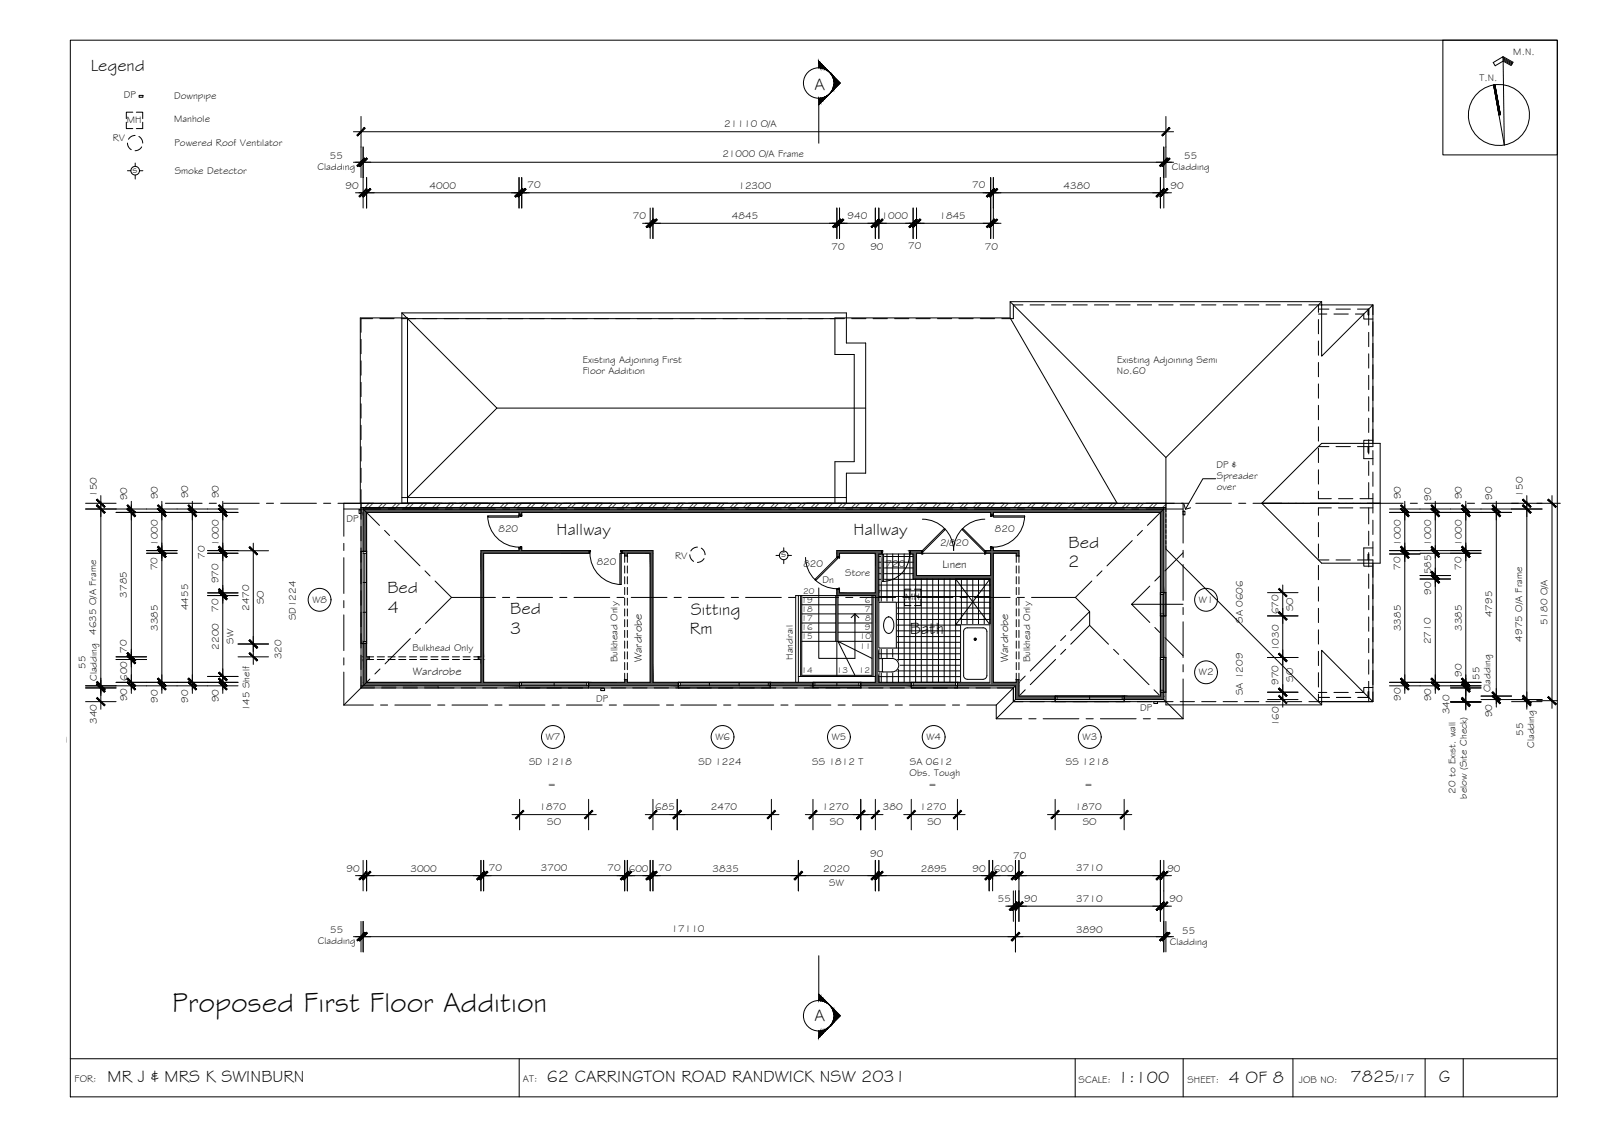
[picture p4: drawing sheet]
<svg xmlns="http://www.w3.org/2000/svg" width="420mm" height="297mm" viewBox="0 0 420 297" stroke-linecap="round" stroke-linejoin="round" font-family="sans-serif">
<defs><g id="words">
<text font-size="7.5" x="45.2" y="265.3">Proposed First Floor Addition</text>
<g font-size="4.5">
<text x="23.8" y="18.5">Legend</text>
<text x="213.6" y="23.5">A</text>
<text x="146" y="140.3">Hallway</text>
<text x="223.9" y="140.3">Hallway</text>
<text x="280.3" y="143.7">Bed</text>
<text x="280.1" y="148.8">2</text>
<text x="101.6" y="155.6">Bed</text>
<text x="101.8" y="160.6">4</text>
<text x="133.8" y="161.1">Bed</text>
<text x="181.2" y="161.1">Sitting</text>
<text x="133.8" y="166.1">3</text>
<text x="180.9" y="166.1">Rm</text>
<text x="238.6" y="166.2">Bath</text>
<text x="213.6" y="267.8">A</text>
<text x="28.2" y="283.6">MR J &amp; MRS K SWINBURN</text>
<text x="143.4" y="283.6">62 CARRINGTON ROAD RANDWICK NSW 2031</text>
<text x="293.2" y="283.9">1:100</text>
<text x="322.3" y="283.9">4 OF 8</text>
<text x="354.2" y="283.8">7825</text>
<text x="377.4" y="283.8">G</text>
</g>
<text font-size="3.2" x="366" y="283.8">/17</text>
<g font-size="3">
<text x="247.1" y="148.9">Linen</text>
<text x="168.4" y="173.6" transform="rotate(-90 168.4 173.6)">Wardrobe</text>
<text x="264.4" y="173.6" transform="rotate(-90 264.4 173.6)">Wardrobe</text>
<text x="108.3" y="177">Wardrobe</text>
</g>
<g font-size="2.6">
<text x="396.9" y="14.5">M.N.</text>
<text x="388" y="21.2">T.N.</text>
<text x="32.5" y="25.7">DP</text>
<text x="45.7" y="26">Downpipe</text>
<text x="33.3" y="32.3">MH</text>
<text x="45.7" y="32">Manhole</text>
<text x="190" y="33.3">21110 O/A</text>
<text x="29.6" y="37.1">RV</text>
<text x="45.7" y="38.4">Powered Roof Ventilator</text>
<text x="86.5" y="41.6">55</text>
<text x="189.4" y="41.3">21000 O/A Frame</text>
<text x="310.6" y="41.7">55</text>
<text x="34.8" y="45.3">s</text>
<text x="45.8" y="45.7">Smoke Detector</text>
<text x="83.3" y="44.5">Cladding</text>
<text x="307.4" y="44.6">Cladding</text>
<text x="90.6" y="49.5">90</text>
<text x="112.7" y="49.5">4000</text>
<text x="138.4" y="49.4">70</text>
<text x="193.7" y="49.5">12300</text>
<text x="255" y="49.4">70</text>
<text x="279" y="49.5">4380</text>
<text x="307" y="49.5">90</text>
<text x="166" y="57.4">70</text>
<text x="192" y="57.5">4845</text>
<text x="222.3" y="57.5">940</text>
<text x="231.2" y="57.5">1000</text>
<text x="246.4" y="57.5">1845</text>
<text x="218.1" y="65.5">70</text>
<text x="228.3" y="65.4">90</text>
<text x="238.2" y="65.4">70</text>
<text x="258.3" y="65.4">70</text>
<text x="152.9" y="95.2">Existing Adjoining First</text>
<text x="293" y="95.2">Existing Adjoining Semi</text>
<text x="152.9" y="98.1">Floor Addition</text>
<text x="293" y="98.1">No.60</text>
<text x="319" y="122.7">DP &amp;</text>
<text x="319.1" y="125.7">Spreader</text>
<text x="25.4" y="130.3" transform="rotate(-90 25.4 130.3)">150</text>
<text x="33.4" y="131.2" transform="rotate(-90 33.4 131.2)">90</text>
<text x="41.4" y="131" transform="rotate(-90 41.4 131)">90</text>
<text x="49.4" y="130.6" transform="rotate(-90 49.4 130.6)">90</text>
<text x="57.4" y="130.6" transform="rotate(-90 57.4 130.6)">90</text>
<text x="319.1" y="128.6">over</text>
<text x="367.4" y="130.9" transform="rotate(-90 367.4 130.9)">90</text>
<text x="375.4" y="131.3" transform="rotate(-90 375.4 131.3)">90</text>
<text x="383.4" y="130.9" transform="rotate(-90 383.4 130.9)">90</text>
<text x="391.4" y="131.1" transform="rotate(-90 391.4 131.1)">90</text>
<text x="399.4" y="130.2" transform="rotate(-90 399.4 130.2)">150</text>
<text x="90.8" y="136.8">DP</text>
<text x="41.4" y="143.1" transform="rotate(-90 41.4 143.1)">1000</text>
<text x="57.4" y="143.1" transform="rotate(-90 57.4 143.1)">1000</text>
<text x="130.7" y="139.4">820</text>
<text x="246.6" y="143.1">2/820</text>
<text x="260.9" y="139.4">820</text>
<text x="367.4" y="143.1" transform="rotate(-90 367.4 143.1)">1000</text>
<text x="375.4" y="143.1" transform="rotate(-90 375.4 143.1)">1000</text>
<text x="383.4" y="143.1" transform="rotate(-90 383.4 143.1)">1000</text>
<text x="41.3" y="149.5" transform="rotate(-90 41.3 149.5)">70</text>
<text x="53.7" y="146.5" transform="rotate(-90 53.7 146.5)">70</text>
<text x="156.5" y="148.1">820</text>
<text x="177.1" y="146.6">RV</text>
<text x="204.9" y="146.1">s</text>
<text x="210.7" y="148.7">820</text>
<text x="232.3" y="148.5">720</text>
<text x="367.3" y="149.3" transform="rotate(-90 367.3 149.3)">70</text>
<text x="383.3" y="149.5" transform="rotate(-90 383.3 149.5)">70</text>
<text x="57.3" y="152.9" transform="rotate(-90 57.3 152.9)">970</text>
<text x="215.7" y="152.9">Dn</text>
<text x="221.7" y="151">Store</text>
<text x="375.4" y="150.6" transform="rotate(-90 375.4 150.6)">585</text>
<text x="375.4" y="156" transform="rotate(-90 375.4 156)">90</text>
<text x="33.3" y="156.7" transform="rotate(-90 33.3 156.7)">3785</text>
<text x="49.4" y="160" transform="rotate(-90 49.4 160)">4455</text>
<text x="57.3" y="160.4" transform="rotate(-90 57.3 160.4)">70</text>
<text x="65.3" y="160.2" transform="rotate(-90 65.3 160.2)">2470</text>
<text x="69.2" y="158.4" transform="rotate(-90 69.2 158.4)">SO</text>
<text x="81.9" y="158.1">W8</text>
<text x="237.4" y="157.4">MH</text>
<text x="314.4" y="158.1">W1</text>
<text x="335.3" y="161.1" transform="rotate(-90 335.3 161.1)">670</text>
<text x="339.2" y="160.2" transform="rotate(-90 339.2 160.2)">SO</text>
<text x="391.3" y="161.8" transform="rotate(-90 391.3 161.8)">4795</text>
<text x="25.2" y="166.4" transform="rotate(-90 25.2 166.4)">4635 O/A Frame</text>
<text x="41.4" y="165.4" transform="rotate(-90 41.4 165.4)">3385</text>
<text x="77.6" y="162.6" transform="rotate(-90 77.6 162.6)">SD1224</text>
<text x="325.9" y="163.3" transform="rotate(-90 325.9 163.3)">SA 0606</text>
<text x="367.4" y="165.5" transform="rotate(-90 367.4 165.5)">3385</text>
<text x="383.4" y="165.4" transform="rotate(-90 383.4 165.4)">3385</text>
<text x="405.9" y="163.9" transform="rotate(-90 405.9 163.9)">5180 O/A</text>
<text x="33.3" y="171.2" transform="rotate(-90 33.3 171.2)">70</text>
<text x="57.4" y="170.3" transform="rotate(-90 57.4 170.3)">2200</text>
<text x="61.2" y="168.7" transform="rotate(-90 61.2 168.7)">SW</text>
<text x="73.8" y="172.8" transform="rotate(-90 73.8 172.8)">320</text>
<text x="108.2" y="170.6">Bulkhead Only</text>
<text x="162" y="173.7" transform="rotate(-90 162 173.7)">Bulkhead Only</text>
<text x="207.9" y="173" transform="rotate(-90 207.9 173)">Handrail</text>
<text x="270.2" y="173.7" transform="rotate(-90 270.2 173.7)">Bulkhead Only</text>
<text x="335.4" y="170.7" transform="rotate(-90 335.4 170.7)">1030</text>
<text x="375.3" y="168.9" transform="rotate(-90 375.3 168.9)">2710</text>
<text x="399.2" y="168.2" transform="rotate(-90 399.2 168.2)">4975 O/A Frame</text>
<text x="22.4" y="175.3" transform="rotate(-90 22.4 175.3)">55</text>
<text x="25.4" y="178.6" transform="rotate(-90 25.4 178.6)">Cladding</text>
<text x="33.4" y="178.5" transform="rotate(-90 33.4 178.5)">600</text>
<text x="314.4" y="177.1">W2</text>
<text x="335.3" y="179.5" transform="rotate(-90 335.3 179.5)">970</text>
<text x="339.2" y="178.7" transform="rotate(-90 339.2 178.7)">SO</text>
<text x="383.4" y="177.5" transform="rotate(-90 383.4 177.5)">90</text>
<text x="388" y="178.3" transform="rotate(-90 388 178.3)">55</text>
<text x="33.4" y="183.9" transform="rotate(-90 33.4 183.9)">90</text>
<text x="41.4" y="184.2" transform="rotate(-90 41.4 184.2)">90</text>
<text x="49.4" y="184.2" transform="rotate(-90 49.4 184.2)">90</text>
<text x="57.4" y="184.1" transform="rotate(-90 57.4 184.1)">90</text>
<text x="156.3" y="184.1">DP</text>
<text x="325.9" y="182.3" transform="rotate(-90 325.9 182.3)">SA 1209</text>
<text x="367.4" y="183.8" transform="rotate(-90 367.4 183.8)">90</text>
<text x="375.4" y="183.9" transform="rotate(-90 375.4 183.9)">90</text>
<text x="391" y="181.5" transform="rotate(-90 391 181.5)">Cladding</text>
<text x="25.4" y="189.8" transform="rotate(-90 25.4 189.8)">340</text>
<text x="65.4" y="186.5" transform="rotate(-90 65.4 186.5)">145 Shelf</text>
<text x="299" y="186.5">DP</text>
<text x="335.4" y="190.4" transform="rotate(-90 335.4 190.4)">160</text>
<text x="380.2" y="187.3" transform="rotate(-90 380.2 187.3)">340</text>
<text x="391.4" y="188.1" transform="rotate(-90 391.4 188.1)">90</text>
<text x="0" y="194.3">ector - Existing</text>
<text x="143.1" y="194">W7</text>
<text x="187.6" y="194">W6</text>
<text x="218.2" y="194">W5</text>
<text x="243" y="194">W4</text>
<text x="283.9" y="194">W3</text>
<text x="399.4" y="192.8" transform="rotate(-90 399.4 192.8)">55</text>
<text x="402.4" y="196.1" transform="rotate(-90 402.4 196.1)">Cladding</text>
<text x="138.8" y="200.5">SD 1218</text>
<text x="183.2" y="200.5">SD 1224</text>
<text x="213" y="200.5">SS 1812 T</text>
<text x="238.6" y="203.4">Obs. Tough</text>
<text x="238.6" y="200.5">SA 0612</text>
<text x="279.6" y="200.5">SS 1218</text>
<text x="143.7" y="206.6">=</text>
<text x="243.5" y="206.6">=</text>
<text x="284.5" y="206.6">=</text>
<text x="381.7" y="208" transform="rotate(-90 381.7 208)">20 to Exist. wall</text>
<text x="384.7" y="209.4" transform="rotate(-90 384.7 209.4)">below (Site Check)</text>
<text x="141.5" y="212.4">1870</text>
<text x="171.9" y="212.5">685</text>
<text x="186.4" y="212.4">2470</text>
<text x="215.7" y="212.4">1270</text>
<text x="231.6" y="212.5">380</text>
<text x="241.3" y="212.4">1270</text>
<text x="282" y="212.4">1870</text>
<text x="143.5" y="216.3">SO</text>
<text x="217.7" y="216.3">SO</text>
<text x="243.2" y="216.3">SO</text>
<text x="284" y="216.3">SO</text>
<text x="228.2" y="224.7">90</text>
<text x="265.7" y="225.2">70</text>
<text x="90.9" y="228.5">90</text>
<text x="107.6" y="228.5">3000</text>
<text x="128.2" y="228.4">70</text>
<text x="141.8" y="228.4">3700</text>
<text x="159.4" y="228.4">70</text>
<text x="164.9" y="228.5">600</text>
<text x="172.7" y="228.4">70</text>
<text x="186.9" y="228.5">3835</text>
<text x="215.9" y="228.5">2020</text>
<text x="217.5" y="232.3">SW</text>
<text x="241.5" y="228.5">2895</text>
<text x="255.1" y="228.5">90</text>
<text x="260.7" y="228.5">600</text>
<text x="282.3" y="228.4">3710</text>
<text x="306.2" y="228.5">90</text>
<text x="261.7" y="236.5">55</text>
<text x="268.6" y="236.5">90</text>
<text x="282.3" y="236.4">3710</text>
<text x="306.8" y="236.5">90</text>
<text x="86.6" y="244.6">55</text>
<text x="176.1" y="244.4">17110</text>
<text x="282.3" y="244.5">3890</text>
<text x="310.1" y="244.8">55</text>
<text x="83.4" y="247.5">Cladding</text>
<text x="306.8" y="247.7">Cladding</text>
<text x="19.6" y="283.8">FOR:</text>
<text x="137.2" y="283.6">AT:</text>
<text x="282.9" y="283.9">SCALE:</text>
<text x="311.5" y="283.9">SHEET:</text>
<text x="340.7" y="283.9">JOB NO:</text>
</g>
<g font-size="2.2">
<text x="210.7" y="155.6">20</text>
<text x="210.2" y="158">19</text>
<text x="210.2" y="160.4">18</text>
<text x="226.8" y="158.1">6</text>
<text x="226.8" y="160.5">7</text>
<text x="210.2" y="162.8">17</text>
<text x="210.2" y="165.2">16</text>
<text x="210.2" y="167.6">15</text>
<text x="225.5" y="167.6">10</text>
<text x="226.8" y="165.3">9</text>
<text x="226.9" y="162.9">8</text>
<text x="225.5" y="170.1">11</text>
<text x="210.2" y="176.5">14</text>
<text x="219.5" y="176.6">13</text>
<text x="225.3" y="176.6">12</text>
</g>
</g></defs>
<!-- layer: BORDER -->
<g fill="none" stroke="#000" stroke-width=".26">
<path d="M18.4 10.5h390v277.1h-390zM378.4 10.5h30v30.1h-30zM394.2 14.9l2.6 1.4-.5 .9-2.1-1.2-2.1 1.2-.5-.8 2.6-1.5 .3 23.1-2.8-15.7M394.2 15.1l2.5 1.4M394.2 15.4l2.4 1.4M394.2 15.7l2.3 1.3M392.1 22.2l1.4 7.9M18.4 277.6h390M136.2 277.6v10M282 277.6v10M310.3 277.6v10M339.1 277.6v10"/>
<path d="M373.8 277.6v10M383.8 277.6v10"/>
<circle cx="393.1" cy="30.2" r="8"/>
</g>
<!-- layer: SECTION POINT -->
<g fill="#000" stroke="#000" stroke-width=".26">
<path d="M217.2 18.6l.4 .4zM217.9 19.3l.3 .6zM217.2 24.9l.4-.3zM217.9 24.2l-.3 .4zM218.7 20.1l1.7 1.7-1.7 1.6zM217.2 263.1l.4 .4zM217.2 269.5l.4-.4zM217.6 263.5l.3 .4zM218.2 268.2l-.3 .6zM218.7 264.6l1.7 1.7-1.7 1.7z"/>
<path d="M214.7 16.1l.6 .6v1.1zM214.7 16.1v1.7h.6z"/>
<path d="M215.3 16.7l.5 .5v.7zM215.3 16.7v1.1l.5 .1z"/>
<path d="M215.8 17.2l.5 .4v.5zM215.8 17.2v.7l.5 .2z"/>
<path d="M216.3 17.6l.4 .7zM216.3 17.6v.5l.4 .2z"/>
<path d="M216.7 18.1l.5 .5zM216.7 18.1v.2l.5 .3z"/>
<path d="M217.9 19.3l.3 .6zM217.6 19l.3 .4z"/>
<path d="M218.2 19.6l.3 .3v.5zM218.2 19.6l.3 .8z"/>
<path d="M214.7 25.8h.6v1.1zM214.7 25.8v1.6l.6-.5z"/>
<path d="M215.3 25.8l.5-.2v.8zM215.3 25.8v1.1l.5-.5z"/>
<path d="M215.8 25.6l.5-.1v.4zM215.8 25.6v.8l.5-.5z"/>
<path d="M216.3 25.5l.4-.3v.2zM216.3 25.5v.4l.4-.5z"/>
<path d="M216.7 25.2l.5-.3zM216.7 25.2v.2l.5-.4z"/>
<path d="M218.2 23.7l-.3 .5zM217.9 24.2l.3-.3z"/>
<path d="M218.5 23.2v.5h-.3zM218.2 23.7v.2l.3-.2z"/>
<path d="M218.5 19.9l.1 1zM218.5 19.9l.1 1z"/>
<path d="M218.6 22.6v.9l-.1-.3zM218.5 23.2v.5l.1-.2z"/>
<path d="M218.6 20l.1 1.5zM218.6 20l.1 1.5z"/>
<path d="M218.7 22.1v1.3zM218.6 22.6v.9z"/>
<path d="M215.3 270.3l-.6 1.7 .6-.5zM214.7 270.3h.6l-.6 1.7z"/>
<path d="M215.3 261.2l-.6 1.1 .6 .1zM214.7 260.7l.6 .5-.6 1.1z"/>
<path d="M215.8 270.2l-.5 1.3 .5-.6zM215.3 270.3l.5-.1-.5 1.3z"/>
<path d="M215.8 261.7l-.5 .7 .5 .1zM215.3 261.2l.5 .5-.5 .7z"/>
<path d="M216.3 270l-.5 .9 .5-.5zM215.8 270.2l.5-.2-.5 .9z"/>
<path d="M215.8 262.5l.5 .1v-.4zM215.8 261.7l.5 .5-.5 .3z"/>
<path d="M216.7 269.8l-.4 .6zM216.3 270l.4-.2-.4 .6z"/>
<path d="M216.3 262.6l.4 .2v-.1zM216.3 262.2l.4 .5-.4-.1z"/>
<path d="M217.2 269.5l-.5 .5zM216.7 269.8l.5-.3-.5 .5z"/>
<path d="M216.7 262.8l.5 .3zM216.7 262.7l.5 .4-.5-.3z"/>
<path d="M218.2 268.2l-.3 .6zM217.9 268.7l-.3 .4z"/>
<path d="M217.9 263.9l.3 .5zM217.9 263.9l.3 .3z"/>
<path d="M218.5 267.7l-.3 .8 .3-.3zM218.5 267.7l-.3 .8z"/>
<path d="M218.2 264.4l.3 .5v-.5zM218.2 264.2l.3 .2h-.3z"/>
<path d="M218.6 267.2l-.1 1zM218.6 267.2l-.1 1z"/>
<path d="M218.6 264.6l-.1 .3 .1 .6zM218.5 264.4l.1 .2-.1 .3z"/>
<path d="M218.7 266.6l-.1 1.5zM218.7 266.6l-.1 1.5z"/>
<path d="M218.7 264.6v1.4zM218.6 264.6v.9z"/>
</g>
<g fill="none" stroke="#000" stroke-width=".26">
<path d="M214.7 17.8v-1.7l5.7 5.7-5.7 5.6M214.7 25.8v11.7M214.7 250.6v11.7M214.7 260.7l5.7 5.6-5.7 5.7v-1.7"/>
<circle cx="214.7" cy="21.8" r="4"/>
<circle cx="214.7" cy="266.3" r="4"/>
</g>
<!-- layer: SERVICES -->
<g fill="none" stroke="#000" stroke-width=".26">
<path d="M33.1 32v1.7h1.7M33.4 37.5l.2 .8 .8 .9M34.8 29.4h-1.7v1.7M35.4 35.5l-1.1 .4-.6 .6M35.8 29.4h1.6v1.7M36.4 35.8l.9 .9 .1 .8M36.5 25h1v.5h-1zM37.2 38.5l-.6 .6-1.2 .4M37.4 32v1.7h-1.6M33.4 44.8h.9M35.5 42.7v.9M35.5 45.9v1"/>
<path d="M36.6 44.8h.9M94.2 133.6h.5v1h-.5zM310.3 134h.5v1h-.5zM180.9 145.4l.4 1.2 .6 .6M182.9 143.4l-1.2 .4-.5 .6M183.9 143.7l.6 .6 .4 1.1M184.7 146.4l-.6 .7-1.2 .3M203.5 145.6h.9M205.6 143.6v.9M205.6 146.7v1.1M206.7 145.6h.9M237.2 157.1v1.7h1.7"/>
<path d="M238.9 154.5h-1.7v1.7M239.8 154.5h1.7v1.7M241.5 157.1v1.7h-1.7M157.6 180.5h1v.6h-1zM302.6 184h1v.4h-1z"/>
<circle cx="35.5" cy="44.7" r="1.13"/>
<circle cx="205.5" cy="145.6" r="1.13"/>
</g>
<!-- layer: BOUNDARY -->
<g fill="none" stroke="#000" stroke-width=".26">
<path d="M43.4 131.9h9.6M54.9 131.9h1.9M58.6 131.9h9.4M69.9 131.9h1.8M73.6 131.9h9.4M84.9 131.9h1.8M88.6 131.9h9.4M99.9 131.9h1.9M103.6 131.9h9.4M114.9 131.9h1.8M118.6 131.9h9.4M129.9 131.9h1.8"/>
<path d="M133.6 131.9h9.4M144.9 131.9h1.9M148.6 131.9h9.4M159.9 131.9h1.8M163.6 131.9h9.4M174.9 131.9h1.8M178.6 131.9h9.4M189.9 131.9h1.9M193.6 131.9h9.4M204.9 131.9h1.8M208.6 131.9h9.4M219.9 131.9h1.8"/>
<path d="M223.6 131.9h9.4M234.9 131.9h1.9M238.6 131.9h9.4M249.9 131.9h1.8M253.6 131.9h9.4M264.9 131.9h1.8M268.6 131.9h9.4M279.9 131.9h1.8M283.6 131.9h9.4M294.9 131.9h1.8M298.6 131.9h9.4M309.9 131.9h1.8"/>
<path d="M313.6 131.9h9.4M324.9 131.9h1.8M328.6 131.9h9.4M339.9 131.9h1.8M343.6 131.9h9.4M354.9 131.9h1.9M358.6 131.9h9.4M369.9 131.9h1.8M373.6 131.9h9.4M384.9 131.9h1.8M388.6 131.9h9.6"/>
</g>
<!-- layer: EXISTING -->
<g fill="none" stroke="#000" stroke-width=".26">
<path d="M268.3 79.9h-2.5v3.6h-3.1M270.2 79.9h3.7M275.8 79.9h3.7M281.4 79.9h3.8M287 79.9h3.8M292.7 79.9h3.7M298.3 79.9h3.7M303.9 79.9h3.8M309.5 79.9h3.8M315.2 79.9h3.7M320.8 79.9h3.7M326.4 79.9h3.8"/>
<path d="M332 79.9h3.8M337.7 79.9h3.7M343.3 79.9h2.5v2M360.1 79.9v2.6M94.7 89v3.7M94.7 94.6v3.8M97.7 83.5h-3v3.6M99.6 83.5h3.8M105.2 83.5h116.3M106.9 83.5v48.4h112.1v-10.9h5v-28.1h-5v-9.4M223.4 83.5h3.7M229 83.5h3.7"/>
<path d="M234.6 83.5h3.8M240.2 83.5h3.8M245.9 83.5h3.7M251.5 83.5h3.7M257.1 83.5h3.8M345.8 83.8v3.7M345.8 89.4v3.7M345.8 95v3.8M345.8 82.3h2.2M345.8 81h2.7M349.8 82.3h3.8M350.4 81h3.8"/>
<path d="M355.5 82.3h2.2v1.3h2.4M356 81h2.8M359 81h-.2v1.5h.2v-1.5v4.3M359 87.1v3.8M359 92.8v3.7M359 98.4v3.7M360.1 84.4v3.7M360.1 90v3.8M360.1 95.6v3.8M94.7 100.2v3.8M94.7 105.9v3.7M94.7 111.5v3.7"/>
<path d="M94.7 117.1v3.8M345.8 100.7v3.7M345.8 106.3v3.7M345.8 111.9v3.7M345.8 117.5v3.8M345.8 117.1h2.7M350.4 117.1h3.8M356 117.1h2.8M358.8 117.1h.2v1.5h-.2zM359 104v3.8M359 109.6v3.8M359 115.3v3.7"/>
<path d="M359 117.1h1.1M360.1 115.4h-2.4v4.8h2.4M360.1 101.3v3.7M360.1 106.9v3.7M360.1 112.5v3.8M360.1 118.1v3.8M94.7 122.7v3.8M94.7 128.4v7.7M94.7 138v3.8M345.8 123.2v3.7M345.8 128.8v1.9h3.4M345.8 137v3.7"/>
<path d="M349.2 133.2h-3.4v1.9M351.1 133.2h3.7M351.1 130.7h3.7M356.7 133.2h3.4M356.7 130.7h3.4M359 120.9v3.7M359 126.5v4.2M359 133.2v4.2M359 139.2v3.8M360.1 123.8v3.7M360.1 129.4v5.1M360.1 136.4v3.7"/>
<path d="M94.7 143.7v3.7M94.7 149.3v3.7M94.7 154.9v3.7M345.8 142.6v3.8M345.8 148.2v3.8M345.8 153.9v3.7M345.8 159.5v3.7M345.8 146.8h2.7M350.4 146.8h3.8M356 146.8h2.8M358.8 145.3h.2v1.5h-.2zM359 144.9v3.7"/>
<path d="M359 150.5v3.8M359 156.1v3.8M359 146.8h1.1M360.1 143.7h-2.4v4.7h2.4M360.1 142v3.7M360.1 147.6v3.8M360.1 153.3v3.7M360.1 158.9v3.7M94.7 177.4v3h3.5M94.7 160.5v3.8M94.7 166.2v3.7M94.7 171.8v3.7"/>
<path d="M94.7 179.8h3.5M100.1 179.8h3.8M105.7 179.8h3.8M111.3 179.8h3.6v.6h4.2M345.8 165.1v3.8M345.8 170.7v3.8M345.8 176.4v3.7M359 178.6v4.3v-1.6h-.2v1.6h.2h-2.9h2.9v1.1M359 161.7v3.8M359 167.4v3.7M359 173v3.8M360.1 164.5v3.8"/>
<path d="M360.1 170.1v3.8M360.1 175.8v3.7M100.1 180.4h3.8M105.7 180.4h3.8M111.3 180.4h3.6M121 180.4h3.7M126.6 180.4h3.7M132.2 180.4h3.8M137.8 180.4h3.8M143.5 180.4h3.7M149.1 180.4h3.7M154.7 180.4h3.8"/>
<path d="M160.3 180.4h3.8M166 180.4h3.7M171.6 180.4h3.7M177.2 180.4h3.8M182.8 180.4h3.8M188.5 180.4h3.7M194.1 180.4h3.7M199.7 180.4h3.8M205.3 180.4h3.8M211 180.4h3.7M216.6 180.4h3.7M222.2 180.4h3.8"/>
<path d="M227.8 180.4h3.8M233.5 180.4h3.7M239.1 180.4h3.7M244.7 180.4h3.8M250.3 180.4h3.8M256 180.4h3.7M261.6 180.4h4.2v3.6h2.5M270.2 184h3.7M275.8 184h3.7M281.4 184h3.8M287 184h3.8M292.7 184h3.7"/>
<path d="M298.3 184h3.7M303.9 184h3.8M309.5 184h3.8M315.2 184h3.7M320.8 184h3.7M326.4 184h3.8M332 184h3.8M337.7 184h3.7M345.8 182v2h-2.5M345.8 181.5h2.2M345.8 182.9h2.8M349.8 181.5h3.8"/>
<path d="M350.5 182.9h3.8M360.1 180.2h-2.4v1.3h-2.2M360.1 181.4v2.6h-14.3"/>
</g>
<!-- layer: ROOFPLAN EXIST. -->
<g fill="none" stroke="#000" stroke-width=".26">
<path d="M264.9 79.1h81.7M346.6 79.1v14.3l13.5-13.5h-14.3M346.6 79.1l-40.8 40.8-40.9-40.8v4.2l28.1 48.6h-11.7M360.1 79.9v37.2M105.4 82h116.6v7.9h5v34.2h-5v7.8h-10.5M105.4 82l24.9 25-23.4 23.4M105.4 82v49.9h10.5M106.9 83.5v-.2h-12.4v48.6M264.9 83.3h-45.9v.2M130.3 107h96.7M305.8 119.9v12.9M105.4 130.4h116.6"/>
<path d="M117.8 131.9h1.8M121.5 131.9h9.4M132.7 131.9h1.9M136.5 131.9h9.4M147.8 131.9h1.8M151.5 131.9h9.4M162.8 131.9h1.8M166.5 131.9h9.4M177.7 131.9h1.9M181.5 131.9h9.4M192.8 131.9h1.8M196.5 131.9h9.4"/>
<path d="M207.8 131.9h1.8M219 131.9h11.7M232.5 131.9h1.9M236.3 131.9h9.4M247.6 131.9h1.8M251.3 131.9h9.4M262.6 131.9h1.8M266.3 131.9h9.4M277.5 131.9h1.9M305.8 133.3v.9M305.8 134.7v.9M305.8 136.1v.9"/>
<path d="M305.8 137.5v.9M305.8 138.9v.9M336.2 131.9h-5.3l15.7 15.8h15.4v-31.5h-15.4l-15.7 15.7h31.1h-5.2M338 131.9h1.9M341.8 131.9h9.3M353 131.9h1.9M305.8 143.1v.8l40.8 40.9M305.8 140.3v.9M305.8 141.7v.9M360.1 146.8v37.2M305.8 184v.8h40.8v-14.3l13.5 13.5h-14.3"/>
</g>
<!-- layer: INSULCLAD -->
<path d="M94.7 133v47.4M305.8 133v51h-40v-3.6" fill="none" stroke="#000" stroke-width=".26"/>
<!-- layer: ROOFPLAN NEW -->
<g fill="none" stroke="#000" stroke-width=".26">
<path d="M90.2 133.4h9.7M95.2 133.4l4.3 4.3M99.9 131.9h-9.7v8.7M100.9 139.1l1.3 1.3M101.8 133.4h1.9M101.8 131.9h1.9M105.5 133.4h9.4M105.5 131.9h9.4M116.8 133.4h1.9M116.8 131.9h1.9M120.6 133.4h9.3M120.6 131.9h9.3"/>
<path d="M131.8 133.4h1.9M131.8 131.9h1.9M135.6 133.4h9.3M135.6 131.9h9.3M146.8 133.4h1.9M146.8 131.9h1.9M150.5 133.4h9.4M150.5 131.9h9.4M161.8 133.4h1.9M161.8 131.9h1.9M165.6 133.4h9.3M165.6 131.9h9.3"/>
<path d="M176.8 133.4h1.9M176.8 131.9h1.9M180.5 133.4h9.4M180.5 131.9h9.4M191.8 133.4h1.9M191.8 131.9h1.9M195.5 133.4h9.4M195.5 131.9h9.4M206.8 133.4h1.9M206.8 131.9h1.9M210.6 133.4h9.3M210.6 131.9h9.3"/>
<path d="M221.8 133.4h1.9M221.8 131.9h1.9M225.5 133.4h9.4M225.5 131.9h9.4M236.8 133.4h1.9M236.8 131.9h1.9M240.5 133.4h9.4M240.5 131.9h9.4M251.8 133.4h1.9M251.8 131.9h1.9M255.6 133.4h9.3M255.6 131.9h9.3"/>
<path d="M266.8 133.4h1.9M266.8 131.9h1.9M270.5 133.4h9.4M270.5 131.9h9.4M281.8 133.4h1.9M281.8 131.9h1.9M285.5 133.4h9.4M285.5 131.9h9.4M296.8 133.4h1.9M296.8 131.9h1.9M299.6 139.1l-1.3 1.3M300.6 131.9h9.7v10.5"/>
<path d="M300.6 133.4h9.7M305.2 133.4l-4.3 4.3M90.2 142.5v1.8M90.2 146.2v9.4M90.2 157.5v1.8M103.5 141.7l6.6 6.7M111.5 149.7l1.3 1.3M114.1 152.3l4.3 4.3M118.4 156.6h11.5M118.4 156.6l-6.8 6.8M131.8 156.6h1.9M135.6 156.6h9.3"/>
<path d="M146.8 156.6h1.9M150.5 156.6h9.4M161.8 156.6h1.9M165.6 156.6h9.3M176.8 156.6h1.9M180.5 156.6h9.4M191.8 156.6h1.9M195.5 156.6h9.4M206.8 156.6h1.9M210.6 156.6h9.3M221.8 156.6h1.9M225.5 156.6h9.4"/>
<path d="M236.8 156.6h1.9M240.5 156.6h9.4M251.8 156.6h1.9M255.6 156.6h9.3M266.8 156.6h1.9M270.5 156.6h11.6M282.1 156.6l3.7 3.8M286.3 152.3l-4.2 4.3M289 149.7l-1.3 1.3M297 141.7l-6.7 6.7M301.5 153.7l-4.7 4.7M304.2 151l-1.3 1.3"/>
<path d="M310.3 158.4h-13.5l4.7 4.8M310.3 144.3v1.8M310.3 148v9.4M310.3 159.3v1.8M310.3 144.9l-4.8 4.8M90.2 161.2v9.4M90.2 172.5v1.8M90.2 176.2v8.6M97 178l-6.8 6.8M99.7 175.4l-1.4 1.3M107.6 167.4l-6.6 6.6M110.3 164.8l-1.4 1.3"/>
<path d="M266.2 179.9l-4.9 4.9M268.9 177.2l-1.3 1.4M276.8 172.9l-6.6 6.6M276.8 169.3l-6.6 6.6M279.5 170.2l-1.3 1.3M279.5 166.6l-1.3 1.4M285.8 163.9v-3.5l-5 4.9M285.8 163.9l-5 5M285.8 163.9l4.9 5M292.1 170.2l1.3 1.3M294.7 172.9l6.7 6.6M302.9 164.5l1.3 1.3"/>
<path d="M305.5 167.2l4.8 4.7M310.3 163v9.4M310.3 174.3v1.8M310.3 178v10.4M90.2 184.8h7.7M99.8 184.8h1.9M103.6 184.8h9.3M114.8 184.8h1.9M118.5 184.8h9.4M129.8 184.8h1.9M133.5 184.8h9.4M144.8 184.8h1.9"/>
<path d="M148.6 184.8h9.3M159.8 184.8h1.9M163.5 184.8h9.4M174.8 184.8h1.9M178.5 184.8h9.4M189.8 184.8h1.9M193.6 184.8h9.3M204.8 184.8h1.9M208.5 184.8h9.4M219.8 184.8h1.9M223.5 184.8h9.4M234.8 184.8h1.9"/>
<path d="M238.6 184.8h9.3M249.8 184.8h1.9M253.5 184.8h7.8M261.3 188.4h6.7M261.3 184.8v3.6M266.2 183.5l-4.9 4.9M268.9 180.8l-1.3 1.4M269.8 188.4h1.9M273.6 188.4h9.4M284.8 188.4h1.9M288.6 188.4h9.4M299.9 188.4h1.8"/>
<path d="M302.7 180.8l1.3 1.4M303.6 188.4h6.7M305.3 183.5l5 4.9"/>
</g>
<!-- layer: HATCH -->
<g fill="#545454" stroke="#545454" stroke-width=".26">
<path d="M95.2 133.4l210 .9v-.9zM95.2 133.4l210 .9h-210z"/>
<path d="M259.8 134.3l.7 .7v-.7zM259.8 134.3l.7 .7h-.7z"/>
<path d="M136.1 134.3l.7 .7v-.7zM136.1 134.3l.7 .7h-.7z"/>
<path d="M259.8 143.7l.7 .6v-.6zM259.8 143.7l.7 .6h-.7z"/>
<path d="M136.1 143.7l.7 .6v-.6zM136.1 143.7l.7 .6h-.7z"/>
<path d="M95.2 134.3l.9 10.3v-10.3zM95.2 134.3l.9 10.3h-.9z"/>
<path d="M258.5 144.3l8.7 .7v-.7zM258.5 144.3l8.7 .7h-8.7z"/>
<path d="M238.8 144.3l2.9 .7v-.7zM238.8 144.3l2.9 .7h-2.9z"/>
<path d="M219.5 144.3l11.7 .7v-.7zM219.5 144.3l11.7 .7h-11.7z"/>
<path d="M163.1 144.3l8.1 .7v-.7zM163.1 144.3l8.1 .7h-8.1z"/>
<path d="M126.1 144.3l28.4 .7v-.7zM126.1 144.3l28.4 .7h-28.4z"/>
<path d="M238.8 145l1.6 .2v-.2zM238.8 145l1.6 .2h-1.6z"/>
<path d="M229.6 145l1.6 .2v-.2zM229.6 145l1.6 .2h-1.6z"/>
<path d="M266.5 145l.7 .7v-.7zM266.5 145l.7 .7h-.7z"/>
<path d="M163.8 145l.7 .7v-.7zM163.8 145l.7 .7h-.7z"/>
<path d="M219.5 145l.7 .9v-.9zM219.5 145l.7 .9h-.7z"/>
<path d="M259.8 145l.7 5.9v-5.9zM259.8 145l.7 5.9h-.7z"/>
<path d="M239.5 145.2l.9 5.7v-5.7zM239.5 145.2l.9 5.7h-.9z"/>
<path d="M239.5 150.9l21 .9v-.9zM239.5 150.9l21 .9h-21z"/>
<path d="M259.6 151.8h.9zM259.6 151.8h.9z"/>
<path d="M304.3 134.3l.9 21.1v-21.1zM304.3 134.3l.9 21.1h-.9z"/>
<path d="M229.6 145.2l.9 10.2v-10.2zM229.6 145.2l.9 10.2h-.9z"/>
<path d="M219.5 154.6l.7 .8v-.8zM219.5 154.6l.7 .8h-.7z"/>
<path d="M219.5 155.4l11 .7v-.7zM219.5 155.4l11 .7h-11z"/>
<path d="M259.6 151.8l.9 12v-12zM259.6 151.8l.9 12h-.9z"/>
<path d="M126.1 145l.7 27.2v-27.2zM126.1 145l.7 27.2h-.7z"/>
<path d="M95.2 168.7l.9 3.5v-3.5zM95.2 168.7l.9 3.5h-.9z"/>
<path d="M304.3 161.5l.9 10.9v-10.9zM304.3 161.5l.9 10.9h-.9z"/>
<path d="M125.4 172.2l1.4 .7v-.7zM125.4 172.2l1.4 .7h-1.4z"/>
<path d="M95.2 172.2l1.6 .7v-.7zM95.2 172.2l1.6 .7h-1.6z"/>
<path d="M266.5 178.2l.7 .7v-.7zM266.5 178.2l.7 .7h-.7z"/>
<path d="M259.6 163.8l.9 15.1v-15.1zM259.6 163.8l.9 15.1h-.9z"/>
<path d="M229.6 156.1l.9 22.8v-22.8zM229.6 156.1l.9 22.8h-.9z"/>
<path d="M170.5 145l.7 33.9v-33.9zM170.5 145l.7 33.9h-.7z"/>
<path d="M163.8 178.2l.7 .7v-.7zM163.8 178.2l.7 .7h-.7z"/>
<path d="M126.1 172.9l.7 6v-6zM126.1 172.9l.7 6h-.7z"/>
<path d="M95.2 172.9l.9 6v-6zM95.2 172.9l.9 6h-.9z"/>
<path d="M251.1 178.9l16.1 .9v-.9zM251.1 178.9l16.1 .9h-16.1z"/>
<path d="M225.7 178.9l13.3 .9v-.9zM225.7 178.9l13.3 .9h-13.3z"/>
<path d="M202 178.9l11.2 .9v-.9zM202 178.9l11.2 .9h-11.2z"/>
<path d="M154.4 178.9l23.5 .9v-.9zM154.4 178.9l23.5 .9h-23.5z"/>
<path d="M95.2 178.9l41.1 .9v-.9zM95.2 178.9l41.1 .9h-41.1z"/>
<path d="M304.3 181.5l.9 1v-1zM304.3 181.5l.9 1h-.9z"/>
<path d="M266.3 179.8l.9 2.7v-2.7zM266.3 179.8l.9 2.7h-.9z"/>
<path d="M294.8 182.5l10.4 .9v-.9zM294.8 182.5l10.4 .9h-10.4z"/>
<path d="M266.3 182.5l10.4 .9v-.9zM266.3 182.5l10.4 .9h-10.4z"/>
</g>
<!-- layer: NEWWORK -->
<g fill="none" stroke="#000" stroke-width=".26">
<path d="M94.7 131.9h211.1v1.1h-211.1zM95.2 133v11.6M95.2 133.4h210M305.2 133v50.4h-38.9v-3.6h-171.1v-11.1M94.7 144.6h1.4M163.8 148.4v1.9M163.8 151.2v1.9M163.8 154v1.9M163.8 156.8v1.9M163.8 159.6v1.9M163.8 145.7h.7M164.5 147.4v-2.4h6v33.9h-6v-2.4"/>
<path d="M164.5 148.4v1.9M164.5 151.2v1.9M164.5 154v1.9M164.5 156.8v1.9M164.5 159.6v1.9M230.5 145.2h9v6.6h20.1v27.1h-29.1zM231.2 145.2v-.9h-11.7v1.6h.7v-.9h9.4v10.4h-9.4v-.8h-.7v1.5h10.1v22.8h-58.4v-34.6h-8.1v.7h.7v2.4M238.8 145.2v-.9h2.9v.9M240.4 145h19.4v5.9h-19.4zM258.5 145.2v-.9h1.3v-.6h.7v.6h6.7v3.1M266.5 147.4v-2.4h-6v33.9h6v-2.4M266.5 148.4v1.9"/>
<path d="M266.5 151.2v1.9M266.5 154v1.9M266.5 156.8v1.9M266.5 159.6v1.9M266.5 145.7h.7M267.2 148.4v1.9M267.2 151.2v1.9M267.2 154v1.9M267.2 156.8v1.9M267.2 159.6v1.9M304.3 155.4h1.5M94.7 168.7h1.4"/>
<path d="M96.8 172.2v.7M98 172.2h-1.9v-37.9h40v.7h.7v-.7h123v.7h.7v-.7h43.8v48.2h-37.1v-6M98 172.9h-1.9v6h30v-6h-1.8M98.9 172.2h1.9M98.9 172.9h1.9M101.8 172.2h1.8M101.8 172.9h1.8M104.6 172.2h1.9M104.6 172.9h1.9M107.4 172.2h1.9M107.4 172.9h1.9M110.2 172.2h1.9"/>
<path d="M110.2 172.9h1.9M113 172.2h1.9M113 172.9h1.9M115.8 172.2h1.9M115.8 172.9h1.9M118.6 172.2h1.9M118.6 172.9h1.9M121.4 172.2h1.9M121.4 172.9h1.9M124.3 172.2h1.8v-27.9h10v-.6h.7v.6h17.7v.7h-27.7v33.9h37v-2.4M125.4 172.2v.7M136.3 178.9v1.5"/>
<path d="M154.4 178.9v1.5M163.8 162.4v1.9M163.8 165.3v1.8M163.8 168.1v1.8M163.8 170.9v1.9M163.8 173.7v1.9M163.8 178.2h.7M164.5 162.4v1.9M164.5 165.3v1.8M164.5 168.1v1.8M164.5 170.9v1.9M164.5 173.7v1.9"/>
<path d="M177.9 178.9v1.5M202 178.9v1.5M209.4 177.3h20.2M213.2 178.9v1.5M225.7 178.9v1.5M239 178.9v1.5M251.1 178.9v1.5M266.5 162.4v1.9M266.5 165.3v1.8M266.5 168.1v1.8M266.5 170.9v1.9M266.5 173.7v1.9"/>
<path d="M266.5 178.2h.7M267.2 162.4v1.9M267.2 165.3v1.8M267.2 168.1v1.8M267.2 170.9v1.9M267.2 173.7v1.9M304.3 161.5h1.5M304.3 172.4h1.5M94.7 180.4h171.1M276.7 182.5v1.5M294.8 182.5v1.5M304.3 181.5h1.5"/>
</g>
<!-- layer: TILES -->
<g fill="none" stroke="#000" stroke-width=".26">
<path d="M230.5 145.9h9M230.5 147.4h9M230.5 148.9h9M230.5 150.4h9M230.5 151.9h29.1M230.5 153.4h29.1M230.5 154.9h29.1M230.5 156.4h29.1M230.5 157.9h29.1M230.5 159.4h29.1M231.1 145.2v33.7M232.6 145.2v33.7"/>
<path d="M234.1 145.2v33.7M235.6 145.2v33.7M237.1 145.2v33.7M238.6 145.2v33.7M240.1 151.8v27.1M241.6 151.8v27.1M243.1 151.8v27.1M244.6 151.8v27.1M246.1 151.8v27.1M247.6 151.8v27.1M249.1 151.8v27.1M250.6 151.8v27.1"/>
<path d="M252.1 151.8v27.1M253.6 151.8v27.1M255.1 151.8v27.1M256.6 151.8v27.1M258.1 151.8v27.1M230.5 160.9h29.1M230.5 162.4h29.1M230.5 163.9h29.1M230.5 165.4h29.1M230.5 166.9h29.1M230.5 168.4h29.1M230.5 169.9h29.1"/>
<path d="M230.5 171.4h29.1M230.5 172.9h29.1M230.5 174.4h29.1M230.5 175.9h29.1M230.5 177.4h29.1"/>
</g>
<!-- layer: HATCH -->
<g fill="none" stroke="#545454" stroke-width=".26">
<path d="M96.8 131.9l-1.1 1.1M97.8 131.9l-1.1 1.1M100.4 131.9l-1.1 1.1M101.4 131.9l-1.1 1.1M103.9 131.9l-1.1 1.1M104.9 131.9l-1.1 1.1M107.5 131.9l-1.1 1.1M108.5 131.9l-1.1 1.1M111 131.9l-1.1 1.1M112 131.9l-1.1 1.1M114.6 131.9l-1.1 1.1M115.6 131.9l-1.1 1.1"/>
<path d="M118.1 131.9l-1.1 1.1M119.1 131.9l-1.1 1.1M121.7 131.9l-1.1 1.1M122.6 131.9l-1.1 1.1M125.2 131.9l-1.1 1.1M126.2 131.9l-1.1 1.1M128.7 131.9l-1.1 1.1M129.7 131.9l-1.1 1.1M132.3 131.9l-1.1 1.1M133.3 131.9l-1.1 1.1M135.8 131.9l-1.1 1.1M136.8 131.9l-1.1 1.1"/>
<path d="M139.4 131.9l-1.1 1.1M140.4 131.9l-1.1 1.1M142.9 131.9l-1.1 1.1M143.9 131.9l-1.1 1.1M146.5 131.9l-1.1 1.1M147.5 131.9l-1.1 1.1M150 131.9l-1.1 1.1M151 131.9l-1.1 1.1M153.6 131.9l-1.2 1.1M154.6 131.9l-1.1 1.1M157.1 131.9l-1.1 1.1M158.1 131.9l-1.1 1.1"/>
<path d="M160.6 131.9l-1 1.1M161.7 131.9l-1.1 1.1M164.2 131.9l-1.1 1.1M165.2 131.9l-1.1 1.1M167.8 131.9l-1.1 1.1M168.7 131.9l-1.1 1.1M171.3 131.9l-1.1 1.1M172.3 131.9l-1.1 1.1M174.8 131.9l-1.1 1.1M175.8 131.9l-1.1 1.1M178.4 131.9l-1.1 1.1M179.4 131.9l-1.1 1.1"/>
<path d="M181.9 131.9l-1.1 1.1M182.9 131.9l-1.1 1.1M185.5 131.9l-1.1 1.1M186.5 131.9l-1.1 1.1M189 131.9l-1.1 1.1M190 131.9l-1.1 1.1M192.6 131.9l-1.1 1.1M193.6 131.9l-1.1 1.1M196.1 131.9l-1.1 1.1M197.1 131.9l-1.1 1.1M199.7 131.9l-1.1 1.1M200.7 131.9l-1.1 1.1"/>
<path d="M203.2 131.9l-1.1 1.1M204.2 131.9l-1.1 1.1M206.7 131.9l-1.1 1.1M207.8 131.9l-1.1 1.1M210.3 131.9l-1.1 1.1M211.3 131.9l-1.1 1.1M213.8 131.9l-1.1 1.1M214.8 131.9l-1.1 1.1M217.4 131.9l-1.1 1.1M218.4 131.9l-1.1 1.1M220.9 131.9l-1.1 1.1M221.9 131.9l-1.1 1.1"/>
<path d="M224.5 131.9l-1.1 1.1M225.5 131.9l-1.1 1.1M228 131.9l-1.1 1.1M229 131.9l-1.1 1.1M231.6 131.9l-1.1 1.1M232.6 131.9l-1.1 1.1M235.1 131.9l-1.1 1.1M236.1 131.9l-1.1 1.1M238.7 131.9l-1.1 1.1M239.7 131.9l-1.1 1.1M242.2 131.9l-1.1 1.1M243.2 131.9l-1.1 1.1"/>
<path d="M245.8 131.9l-1.1 1.1M246.7 131.9l-1 1.1M249.3 131.9l-1.1 1.1M250.3 131.9l-1.1 1.1M252.8 131.9l-1.1 1.1M253.9 131.9l-1.1 1.1M256.4 131.9l-1.1 1.1M257.4 131.9l-1.1 1.1M259.9 131.9l-1.1 1.1M260.9 131.9l-1.1 1.1M263.5 131.9l-1.1 1.1M264.5 131.9l-1.1 1.1"/>
<path d="M267 131.9l-1.1 1.1M268 131.9l-1.1 1.1M270.6 131.9l-1.1 1.1M271.6 131.9l-1.1 1.1M274.1 131.9l-1.1 1.1M275.1 131.9l-1.1 1.1M277.7 131.9l-1.1 1.1M278.7 131.9l-1.1 1.1M281.2 131.9l-1.1 1.1M282.2 131.9l-1.1 1.1M284.8 131.9l-1.1 1.1M285.8 131.9l-1.1 1.1"/>
<path d="M288.3 131.9l-1.1 1.1M289.3 131.9l-1.1 1.1M291.9 131.9l-1.1 1.1M292.8 131.9l-1.1 1.1M295.4 131.9l-1.1 1.1M296.4 131.9l-1.1 1.1M298.9 131.9l-1.1 1.1M299.9 131.9l-1.1 1.1M302.5 131.9l-1.1 1.1M303.5 131.9l-1.1 1.1M305.8 132.2l-.9 .8"/>
</g>
<!-- layer: STAIRS -->
<g fill="none" stroke="#000" stroke-width=".26">
<path d="M209.4 156.1v22.8M210 156.1v21.2h19v-21.2h-20.3v22.8M210.3 156.1v21h18.4v-21M210.3 158.6h8.9M214.7 154.1v18.5h9.5v-11.7M219.2 156.1v12M219.5 156.1v21M219.8 156.1v12M219.8 158.6h8.9M210.3 168.1h18.4M210.3 165.7h8.9M210.3 163.3h8.9"/>
<path d="M210.3 160.9h8.9M219.8 165.7h8.9M219.8 163.3h8.9M219.8 160.9h8.9M223.2 161.9l1-1 1 1M228.7 172.6l-8.9-4.5 4.4 9"/>
</g>
<!-- layer: MASK -->
<g fill="#fff" stroke="#fff" stroke-width=".26">
<path d="M219.5 146.1l.2 .3-.2 .2z"/>
<path d="M219.5 146.1v.5l-5.6 5.6z"/>
<path d="M257.8 144.3h.5l-.2 .3z"/>
<path d="M252.3 138.8l6 5.5h-.5z"/>
<path d="M241.9 144.3h.5l-.2 .3z"/>
<path d="M241.9 144.3l5.6-5.5-5.1 5.5z"/>
<path d="M235.7 174.1v.6z"/>
<path d="M251.9 163.8v15.1z"/>
<path d="M251.9 163.8l7.7 15.1h-7.7z"/>
<path d="M127.9 135.6h8.2v-.4zM127.9 135.2h8.2l-8.2 .4z"/>
<path d="M219.5 146.1l-5.6 5.6v.5zM213.9 151.7v.5l-.2-.3z"/>
<path d="M162.6 145h.3l-.3 8.2zM162.9 145l-.3 8.2h.3z"/>
<path d="M260.5 135.2l8.2 .4h-8.2zM260.5 135.2l8.2 .4v-.4z"/>
<path d="M231.4 145.2l.3 7.3v-7.3zM231.4 145.2l.3 7.3h-.3z"/>
<path d="M252.3 138.8l6 5.5-5.5-5.5zM252.3 138.8l.2-.3 .3 .3z"/>
<path d="M247.5 138.8l-5.1 5.5 5.6-5.5zM247.5 138.8l.2-.3 .3 .3z"/>
<path d="M235.7 174.1v.6zM235.7 174v.7z"/>
<path d="M235.7 174l-.1 1.1zM235.6 173.7v1.4z"/>
<path d="M235.6 173.7v1.4zM235.6 173.7v1.4z"/>
<path d="M235.6 173.7l-.2 1.7zM235.4 173.4l.2 .3-.2 1.7z"/>
<path d="M235.4 173.4v2zM235.4 173.4v2z"/>
<path d="M235.4 173.4l-.2 2.2 .2-.2zM235.2 173.2l.2 .2-.2 2.2z"/>
<path d="M235.2 173.2v2.5zM235.2 173.1v2.6z"/>
<path d="M235.2 173.1l-.2 2.8 .2-.2zM235 172.9l.2 .2-.2 2.8z"/>
<path d="M235 172.9l-.1 3zM234.9 172.9v3z"/>
<path d="M234.9 172.9l-.2 3.1 .2-.1zM234.7 172.8l.2 .1-.2 3.1z"/>
<path d="M234.7 172.8l-.1 3.2zM234.6 172.8v3.2z"/>
<path d="M234.6 172.8l-.3 3.3 .3-.1zM234.3 172.6l.3 .2-.3 3.3z"/>
<path d="M234.3 172.6v3.5zM234.3 172.6v3.5z"/>
<path d="M234.3 172.6l-.3 3.6 .3-.1zM234 172.6h.3l-.3 3.6z"/>
<path d="M234 172.6v3.6zM234 172.6v3.6z"/>
<path d="M234 172.6l-2.4 3.6h2.4zM231.6 172.6h2.4l-2.4 3.6z"/>
<path d="M231.6 172.6l-.1 3.6zM231.5 172.6v3.6z"/>
<path d="M231.5 172.6v3.6zM231.5 172.6v3.6z"/>
<path d="M231.5 172.6v3.6zM231.5 172.6v3.6zM231.5 172.6v3.6zM231.5 172.6v3.6z"/>
<path d="M231.5 172.6v3.6zM231.5 172.6v3.5zM231.5 172.6v3.5zM231.5 172.6v3.5z"/>
<path d="M231.5 172.6v3.5zM231.5 172.6v3.5z"/>
<path d="M231.5 172.6v3.5zM231.5 172.6v3.5z"/>
<path d="M231.5 172.7l-.1 3.4zM231.4 172.7v3.4z"/>
<path d="M231.4 172.7v3.4zM231.4 172.7v3.4z"/>
<path d="M231.4 172.7v3.4zM231.4 172.7v3.4zM231.4 172.7v3.4zM231.4 172.7v3.4z"/>
<path d="M231.4 172.7v3.4zM231.4 172.7v3.4z"/>
<path d="M231.4 172.7v3.4zM231.4 172.7v3.4zM231.4 172.7v3.4zM231.4 172.7v3.4z"/>
<path d="M231.4 172.7v3.4zM231.4 172.7v3.4z"/>
<path d="M231.4 172.7v3.4zM231.4 172.7v3.4z"/>
<path d="M231.4 172.7v3.4zM231.4 172.7v3.4z"/>
<path d="M231.4 172.7v3.4zM231.4 172.7v3.4z"/>
<path d="M231.4 172.7v3.4zM231.4 172.7v3.4zM231.4 172.7v3.4zM231.4 172.7v3.4z"/>
<path d="M231.4 172.7v3.4zM231.4 172.7v3.4z"/>
<path d="M231.4 172.7v3.4zM231.4 172.7v3.4z"/>
<path d="M231.4 172.7v3.4zM231.4 172.7v3.4z"/>
<path d="M231.4 172.7v3.4zM231.4 172.7v3.4z"/>
<path d="M231.4 172.7v3.4zM231.4 172.7v3.4z"/>
<path d="M231.4 172.8v3.2zM231.4 172.8v3.3z"/>
<path d="M231.4 172.8v3.2zM231.4 172.8v3.2z"/>
<path d="M231.4 172.8v3.2zM231.4 172.8v3.2z"/>
<path d="M231.4 172.7l-.9 3.4h.9zM230.5 172.7h.9l-.9 3.4z"/>
<path d="M230.5 157.9v12l4.6-12zM235.1 157.9v12h-4.6z"/>
<path d="M259.6 163.8v15.1zM251.9 163.8l7.7 15.1v-15.1z"/>
</g>
<path d="M127.9 135.2h8.2v.4h-8.2zM247.7 138.5l.3 .3-5.8 5.8-.3-.3zM252.3 138.8l.2-.3 5.8 5.8-.2 .3zM260.5 135.2h8.2v.4h-8.2zM162.6 145h.3v8.2h-.3zM219.5 146.1l.2 .3-5.8 5.8-.2-.3zM230.5 157.9h4.6v12h-4.6zM231.4 145.2h.3v7.3h-.3zM251.9 163.8h7.7v15.1h-7.7z" fill="none" stroke="#fff" stroke-width=".26"/>
<!-- layer: DOORS -->
<g fill="none" stroke="#000" stroke-width=".26">
<path d="M127.9 135.2h8.2v.4h-8.2zM136.1 135h.7v.4l-.7-.2zM247.7 138.5l.3 .3-5.8 5.8-.3-.3zM252.3 138.8l.2-.3 5.8 5.8-.2 .3zM259.8 135h.7v.2l-.7 .2zM260.5 135.2h8.2v.4h-8.2zM136.1 143.4l.7-.1v.4h-.7zM154.5 144.3h.4l-.2 .7h-.2zM162.6 145h.3v8.2h-.3zM162.8 144.3h.3v.7h-.2zM219.5 145.9h.7v.4l-.7-.2zM219.5 154.3l.7-.1v.4h-.7z"/>
<path d="M219.5 146.1l.2 .3-5.8 5.8-.2-.3zM231.2 144.3h.3l-.1 .9h-.2zM231.4 145.2h.3v7.3h-.3zM238.4 144.3h.4v.9h-.2zM241.7 144.3h.2l.1 .9h-.3zM258.3 144.3h.2v.9h-.3zM259.8 143.3l.7 .1v.3h-.7z"/>
</g>
<!-- layer: 0.13 -->
<path d="M127.9 135.2a8.2 8.2 0 0 0 8.2 8.2M241.9 136.1a8.2 8.2 0 0 1 8.2 8.2M258.3 136.1a8.2 8.2 0 0 0-8.2 8.2M268.7 135.2a8.2 8.2 0 0 1-8.2 8.2M154.7 145a8.2 8.2 0 0 0 8.2 8.2M211.3 146.1a8.2 8.2 0 0 0 8.2 8.2M238.6 145.2a7.2 7.2 0 0 1-7.2 7.3" fill="none" stroke="#000" stroke-width=".26"/>
<!-- layer: WINDOWS -->
<g fill="none" stroke="#000" stroke-width=".26">
<path d="M94.7 144.6v24.1M95.2 144.6h.9v24.1h-.9zM95.2 145.1h.9M95.2 152.7h.9M95.7 145.1v23.1M304.3 155.4v6.1M304.3 155.9h.9M304.8 155.9v5.1M305.2 155.4v6.1M305.8 155.4v6.1M95.2 168.2h.9M95.2 160.5h.9"/>
<path d="M136.3 178.9v.9h18.1v-.9M136.8 179.3h17.1M136.8 178.9v.9M145.3 178.9v.9M153.9 178.9v.9M154.4 178.9h-18.1h18.1M177.9 178.9h24.1v.9h-24.1zM178.4 179.3h23.1M178.4 178.9v.9M186.1 178.9v.9M193.9 178.9v.9M201.5 178.9v.9"/>
<path d="M213.2 178.9h12.5v.9h-12.5zM213.2 178.9h12.5M213.7 178.9v.9M213.7 179.3h11.6M219.5 178.9v.9M225.3 178.9v.9M239 178.9h12.1M239 179.8h12.1M239.5 179.3h11.1M239.5 178.9v.9M250.6 178.9v.9M304.3 172.4v9.1"/>
<path d="M304.3 172.9h.9M304.3 161h.9M304.8 172.9v8.1M305.2 172.4v9.1M305.8 172.4v9.1M136.3 180.4h18.1M177.9 180.4h24.1M213.2 180.3h12.5M239 180.4h12.1M276.7 182.5h18.1v.9h-18.1zM276.7 182.5h18.1M276.7 184h18.1"/>
<path d="M277.2 182.5v.9M277.2 183h17.1M285.8 182.5v.9M294.3 182.5v.9M304.3 181h.9"/>
<circle cx="83.8" cy="157.3" r="3"/>
<circle cx="316.3" cy="157.3" r="3"/>
<circle cx="316.3" cy="176.3" r="3"/>
<circle cx="145" cy="193.2" r="3"/>
<circle cx="189.5" cy="193.2" r="3"/>
<circle cx="220" cy="193.2" r="3"/>
<circle cx="244.9" cy="193.2" r="3"/>
<circle cx="285.8" cy="193.2" r="3"/>
</g>
<!-- layer: WETAREA FIXTURES -->
<g fill="none" stroke="#000" stroke-width=".26">
<path d="M230.5 157.9h4.6v12h-4.6zM250.6 151.8h9v12h-9zM250.6 151.8l9 12M259.6 151.8l-9 12M231.4 172.8v3.2M231.4 172.7h-.9v3.4h.9M231.6 172.6l-.2 .2M231.6 172.6h2.4M232.4 162.1a1.17 1.17 0 0 1 1.3-.2 1.17 1.17 0 0 1 .6 1.1 2.44 2.44 0 0 1-1.1 3.1 2.1 2.1 0 0 1-1.3-3.1zM234 172.6a1.77 1.77 0 0 1 1.7 1.8 1.77 1.77 0 0 1-1.7 1.8h-2.4l-.2-.2M251.9 163.8h7.7v15.1h-7.7zM252.7 165.6a1.01 1.01 0 0 1 1-1h4.1a.97 .97 0 0 1 1 1"/>
<path d="M252.7 165.6v11.5M258.8 165.6v11.5a1.01 1.01 0 0 1-1 1h-4.1a1.04 1.04 0 0 1-1-1"/>
<circle cx="255.8" cy="167.6" r=".2"/>
<circle cx="255.8" cy="167.6" r=".31"/>
</g>
<!-- layer: DIMENSION -->
<g fill="none" stroke="#000" stroke-width=".26">
<path d="M92.7 34.5h215.1M94.7 30.5v16M95.2 38.5v16M305.2 38.5v16M305.8 30.5v16M92.7 42.5h215.1M93.2 50.5h214M96.1 46.5v8M136.1 46.5v8M136.8 46.5v8M168.5 58.5h94M170.5 54.5v8"/>
<path d="M171.2 54.5v8M219.5 54.5v8M220.2 54.5v8M229.6 54.5v8M230.5 54.5v8M239.5 54.5v8M240.4 54.5v8M259.8 46.5v16M260.5 46.5v16M304.3 46.5v8M22.4 133.4h40M22.4 131.9h8"/>
<path d="M26.4 129.9v56M30.4 134.3h32M34.4 131.4v43.5M42.4 131.4v50.4M50.4 131.4v50.4M58.4 131.4v50.4M364.4 133.4h40M364.4 134.3h32M368.4 131.4v50.4M376.4 131.4v14.9M384.4 131.4v54.8M392.4 131.4v54"/>
<path d="M396.4 131.9h12.8M400.4 129.9v56M407 129.9v55.8M38.4 144.3h8M38.4 145h8M54.4 144.3l16 .1M54.4 145h8M54.4 155.4h8M54.4 156.1h8M66.4 142.4v31.8M332.4 155.4h8M336.4 153.4v10.1"/>
<path d="M336.4 159.5v25.9M364.4 144.3h24M364.4 145.2h8M372.4 145h16M372.4 150.9h8M372.4 151.8h8M376.4 143v9.9M376.4 148.9v32.9M22.4 179.8h40M30.4 178.9h32M30.4 172.2h8M30.4 172.9h8"/>
<path d="M34.4 170.9v10M34.4 176.9v4.9M54.4 177.3h8M62.4 168.8h8M62.4 172.2h8M332.4 161.5h8M332.4 172.4h8M364.4 178.9h24M364.4 179.8h24M22.4 184h8M22.4 180.4h8M332.4 181.5h8"/>
<path d="M332.4 183.4h8M380.4 184h8M380.4 180.4h8M380.4 184.1h8M388.4 183.4h16M388.4 182.5h8M396.4 184h8M403 183.7h5.4M134.3 213.6h22.1M136.3 209.6v8M154.4 209.6v8M169.2 213.6h10.4"/>
<path d="M171.2 209.6v8M175.6 213.6h28.7M177.6 209.6v8M202.3 209.6v8M211.2 213.6h20.4M213.2 209.6v8M225.7 209.6v8M229.6 209.6v8M237 213.6h16.1M239 209.6v8M251.1 209.6v8M274.7 213.6h22.1"/>
<path d="M276.7 209.6v8M294.8 209.6v8M93.2 229.6h73.3M95.2 225.6v8M96.1 225.6v8M126.1 225.6v8M126.8 225.6v8M162.5 229.6h10M163.8 225.6v8M164.5 225.6v8M168.5 229.6h93.8M170.5 225.6v8"/>
<path d="M171.2 225.6v8M209.4 225.6v8M229.6 225.6v8M230.5 225.6v8M258.3 229.6h10M259.4 225.6v8M260.3 225.6v8M263.8 237.6h43.4M264.3 229.6h42.9M265.8 233.6v8M266.3 225.6v5M266.3 233.6v16"/>
<path d="M267.2 225.6v16M304.3 225.6v16M305.2 225.6v24M92.7 245.6h215.1M94.7 241.6v8M95.2 241.6v8M305.8 241.6v8"/>
</g>
<!-- layer: 0 -->
<g fill="#000" stroke="#000" stroke-width=".26">
<path d="M95.6 33.4l-1.8 2.2 2-2zM95.6 33.4l-1.8 2.2-.2-.2z"/>
<path d="M304.7 35.4l.2 .2 1.8-2.2zM306.7 33.4l.2 .2-2 2z"/>
<path d="M93.6 43.4l.2 .2 1.8-2.2zM95.6 41.4l.2 .2-2 2z"/>
<path d="M96.1 49.4l-2 2 .2 .2zM96.1 49.4l.2 .2-2 2z"/>
<path d="M96.1 41.4l-1.8 2.2 2-2zM96.1 41.4l-1.8 2.2-.2-.2z"/>
<path d="M96.1 41.4l-1.8 2.2 2-2zM96.1 41.4l-1.8 2.2-.2-.2z"/>
<path d="M97 49.4l-1.8 2.2 2-2zM95 51.4l2-2-1.8 2.2z"/>
<path d="M97 49.4l-1.8 2.2 2-2zM95 51.4l2-2-1.8 2.2z"/>
<path d="M135 51.4l.2 .2 1.8-2.2zM137 49.4l.3 .2-2.1 2z"/>
<path d="M135 51.4l.2 .2 1.8-2.2zM137 49.4l.3 .2-2.1 2z"/>
<path d="M137.7 49.4l-1.8 2.2 2.1-2zM135.7 51.4l2-2-1.8 2.2z"/>
<path d="M137.7 49.4l-1.8 2.2 2.1-2zM135.7 51.4l2-2-1.8 2.2z"/>
<path d="M169.4 59.4l.2 .2 1.8-2.2zM171.4 57.4l.2 .3-2 1.9z"/>
<path d="M172.1 57.4l-1.8 2.2 2-1.9zM170.1 59.4l2-2-1.8 2.2z"/>
<path d="M172.1 57.4l-1.8 2.2 2-1.9zM170.1 59.4l2-2-1.8 2.2z"/>
<path d="M218.4 59.4l.2 .2 1.8-2.2zM220.4 57.4l.2 .3-2 1.9z"/>
<path d="M218.4 59.4l.2 .2 1.8-2.2zM220.4 57.4l.2 .3-2 1.9z"/>
<path d="M221.1 57.4l-1.8 2.2 2-1.9zM221.1 57.4l-1.8 2.2-.2-.2z"/>
<path d="M221.1 57.4l-1.8 2.2 2-1.9zM221.1 57.4l-1.8 2.2-.2-.2z"/>
<path d="M228.5 59.4l.2 .2 1.8-2.2zM230.5 57.4l.2 .3-2 1.9z"/>
<path d="M228.5 59.4l.2 .2 1.8-2.2zM230.5 57.4l.2 .3-2 1.9z"/>
<path d="M231.4 57.4l-1.8 2.2 2-1.9zM229.4 59.4l2-2-1.8 2.2z"/>
<path d="M231.4 57.4l-1.8 2.2 2-1.9zM229.4 59.4l2-2-1.8 2.2z"/>
<path d="M238.4 59.4l.2 .2 1.8-2.2zM240.4 57.4l.2 .3-2 1.9z"/>
<path d="M238.4 59.4l.2 .2 1.8-2.2zM240.4 57.4l.2 .3-2 1.9z"/>
<path d="M241.3 57.4l-1.8 2.2 2-1.9zM239.3 59.4l2-2-1.8 2.2z"/>
<path d="M241.3 57.4l-1.8 2.2 2-1.9zM239.3 59.4l2-2-1.8 2.2z"/>
<path d="M258.7 51.4l.2 .2 1.8-2.2zM260.7 49.4l.2 .2-2 2z"/>
<path d="M258.7 51.4l.2 .2 1.8-2.2zM260.7 49.4l.2 .2-2 2z"/>
<path d="M258.7 59.4l.2 .2 1.8-2.2zM260.7 57.4l.2 .3-2 1.9z"/>
<path d="M258.7 59.4l.2 .2 1.8-2.2zM260.7 57.4l.2 .3-2 1.9z"/>
<path d="M261.4 49.4l-1.8 2.2 2-2zM259.4 51.4l2-2-1.8 2.2z"/>
<path d="M261.4 49.4l-1.8 2.2 2-2zM259.4 51.4l2-2-1.8 2.2z"/>
<path d="M261.4 57.4l-1.8 2.2 2-1.9zM259.4 59.4l2-2-1.8 2.2z"/>
<path d="M303.2 51.4l.2 .2 1.8-2.2zM305.2 49.4l.2 .2-2 2z"/>
<path d="M303.2 51.4l.2 .2 1.8-2.2zM305.2 49.4l.2 .2-2 2z"/>
<path d="M304.1 43.4l.2 .2 1.8-2.2zM306.1 41.4l.2 .2-2 2z"/>
<path d="M304.1 43.4l.2 .2 1.8-2.2zM306.1 41.4l.2 .2-2 2z"/>
<path d="M306.1 49.4l-1.8 2.2 2-2zM306.1 49.4l-1.8 2.2-.2-.2z"/>
<path d="M306.7 41.4l-1.8 2.2 2-2zM306.7 41.4l-1.8 2.2-.2-.2z"/>
<path d="M25.3 131.1l2.2 1.7-2-2zM25.3 131.1l2.2 1.7-.2 .2z"/>
<path d="M25.3 132.5l2 2 .2-.2zM25.3 132.5l.2-.2 2 2z"/>
<path d="M25.3 132.5l2 2 .2-.2zM25.3 132.5l.2-.2 2 2z"/>
<path d="M33.5 132.3l-.2 .2 2.2 1.8zM33.3 132.5l2.2 1.8-.2 .2z"/>
<path d="M33.3 133.4l2 2.1 .2-.3zM33.3 133.4l.2-.2 2 2z"/>
<path d="M33.3 133.4l2 2.1 .2-.3zM33.3 133.4l.2-.2 2 2z"/>
<path d="M41.5 132.3l-.2 .2 2.2 1.8zM41.3 132.5l2.2 1.8-.2 .2z"/>
<path d="M41.3 133.4l2 2.1 .2-.3zM41.5 133.2l2 2-2.2-1.8z"/>
<path d="M41.3 133.4l2 2.1 .2-.3zM41.5 133.2l2 2-2.2-1.8z"/>
<path d="M49.5 132.3l-.2 .2 2.2 1.8zM49.3 132.5l2.2 1.8-.2 .2z"/>
<path d="M49.3 133.4l2 2.1 .2-.3zM49.5 133.2l2 2-2.2-1.8z"/>
<path d="M49.3 133.4l2 2.1 .2-.3zM49.5 133.2l2 2-2.2-1.8z"/>
<path d="M57.5 132.3l-.2 .2 2.2 1.8zM57.3 132.5l2.2 1.8-.2 .2z"/>
<path d="M57.3 133.4l2 2.1 .2-.3zM57.3 133.4l.2-.2 2 2z"/>
<path d="M57.3 133.4l2 2.1 .2-.3zM57.3 133.4l.2-.2 2 2z"/>
<path d="M367.5 132.3l-.2 .2 2.2 1.8zM367.3 132.5l2.2 1.8-.2 .2z"/>
<path d="M367.3 133.4l2 2.1 .2-.3zM367.3 133.4l.2-.2 2 2z"/>
<path d="M367.3 133.4l2 2.1 .2-.3zM367.3 133.4l.2-.2 2 2z"/>
<path d="M375.5 132.3l-.2 .2 2.2 1.8zM375.3 132.5l2.2 1.8-.2 .2z"/>
<path d="M375.3 133.4l2 2.1 .2-.3zM375.3 133.4l.2-.2 2 2z"/>
<path d="M375.3 133.4l2 2.1 .2-.3zM375.3 133.4l.2-.2 2 2z"/>
<path d="M383.5 132.3l-.2 .2 2.2 1.8zM383.3 132.5l2.2 1.8-.2 .2z"/>
<path d="M383.3 133.4l2 2.1 .2-.3zM383.3 133.4l.2-.2 2 2z"/>
<path d="M383.3 133.4l2 2.1 .2-.3zM383.3 133.4l.2-.2 2 2z"/>
<path d="M391.5 132.3l-.2 .2 2.2 1.8zM391.3 132.5l2.2 1.8-.2 .2z"/>
<path d="M391.3 133.4l2 2.1 .2-.3zM391.3 133.4l.2-.2 2 2z"/>
<path d="M391.3 133.4l2 2.1 .2-.3zM391.3 133.4l.2-.2 2 2z"/>
<path d="M399.5 130.8l-.2 .3 2.2 1.7zM399.3 131.1l2.2 1.7-.2 .2z"/>
<path d="M399.3 132.5l2 2 .2-.2zM399.3 132.5l.2-.2 2 2z"/>
<path d="M399.3 132.5l2 2 .2-.2zM399.3 132.5l.2-.2 2 2z"/>
<path d="M41.5 143.2l-.2 .3 2.2 1.7zM41.3 143.5l2.2 1.7-.2 .3z"/>
<path d="M41.5 143.2l-.2 .3 2.2 1.7zM41.3 143.5l2.2 1.7-.2 .3z"/>
<path d="M41.3 144.2l2 1.9 .2-.2zM41.5 143.9l2 2-2.2-1.7z"/>
<path d="M41.3 144.2l2 1.9 .2-.2zM41.5 143.9l2 2-2.2-1.7z"/>
<path d="M57.5 143.2l-.2 .3 2.2 1.7zM57.3 143.5l2.2 1.7-.2 .3z"/>
<path d="M57.5 143.2l-.2 .3 2.2 1.7zM57.3 143.5l2.2 1.7-.2 .3z"/>
<path d="M57.3 154.6l2.2 1.7-2-2zM57.3 154.6l2.2 1.7-.2 .2z"/>
<path d="M57.3 154.6l2.2 1.7-2-2zM57.3 154.6l2.2 1.7-.2 .2z"/>
<path d="M57.3 144.2l2 1.9 .2-.2zM57.3 144.2l.2-.3 2 2z"/>
<path d="M57.3 144.2l2 1.9 .2-.2zM57.3 144.2l.2-.3 2 2z"/>
<path d="M57.3 155.3l2 1.9 .2-.2zM57.3 155.3l.2-.3 2 2z"/>
<path d="M57.3 155.3l2 1.9 .2-.2zM57.3 155.3l.2-.3 2 2z"/>
<path d="M65.3 143.5l2 2 .2-.2zM65.3 143.5l.2-.2 2 2z"/>
<path d="M335.5 154.3l-.2 .2 2.2 1.8zM335.3 154.5l2.2 1.8-.2 .2z"/>
<path d="M367.5 143.2l-.2 .3 2.2 1.7zM367.3 143.5l2.2 1.7-.2 .3z"/>
<path d="M367.5 143.2l-.2 .3 2.2 1.7zM367.3 143.5l2.2 1.7-.2 .3z"/>
<path d="M367.3 144.3l2 2.1 .2-.3zM367.3 144.3l.2-.2 2 2z"/>
<path d="M367.3 144.3l2 2.1 .2-.3zM367.3 144.3l.2-.2 2 2z"/>
<path d="M375.5 143.2l-.2 .3 2.2 1.7zM375.3 143.5l2.2 1.7-.2 .3z"/>
<path d="M375.5 143.9l-.2 .3 2.2 1.7zM375.3 144.2l2.2 1.7-.2 .2z"/>
<path d="M375.5 149.8l-.2 .2 2.2 1.8zM375.3 150l2.2 1.8-.2 .2z"/>
<path d="M375.3 150l2 2 .2-.2zM375.3 150l.2-.2 2 2z"/>
<path d="M375.3 150.9l2 2 .2-.2zM375.5 150.7l2 2-2.2-1.8z"/>
<path d="M375.3 150.9l2 2 .2-.2zM375.5 150.7l2 2-2.2-1.8z"/>
<path d="M383.5 143.2l-.2 .3 2.2 1.7zM383.3 143.5l2.2 1.7-.2 .3z"/>
<path d="M383.5 143.2l-.2 .3 2.2 1.7zM383.3 143.5l2.2 1.7-.2 .3z"/>
<path d="M383.3 144.2l2 1.9 .2-.2zM383.3 144.2l.2-.3 2 2z"/>
<path d="M383.3 144.2l2 1.9 .2-.2zM383.3 144.2l.2-.3 2 2z"/>
<path d="M25.5 178.7l-.2 .2 2.2 1.8zM25.3 178.9l2.2 1.8-.2 .2z"/>
<path d="M25.5 178.7l-.2 .2 2.2 1.8zM25.3 178.9l2.2 1.8-.2 .2z"/>
<path d="M33.5 171.1l-.2 .2 2.2 1.8zM33.3 171.3l2.2 1.8-.2 .2z"/>
<path d="M33.5 171.1l-.2 .2 2.2 1.8zM33.3 171.3l2.2 1.8-.2 .2z"/>
<path d="M33.5 171.8l-.2 .2 2.2 1.8zM33.3 172l2.2 1.8-.2 .2z"/>
<path d="M33.5 177.8l-.2 .2 2.2 1.8zM33.3 178l2.2 1.8-.2 .2z"/>
<path d="M33.3 172l2 2 .2-.2zM33.3 172l.2-.2 2 2z"/>
<path d="M33.3 178l2 2 .2-.2zM33.3 178l.2-.2 2 2z"/>
<path d="M41.5 177.8l-.2 .2 2.2 1.8zM41.3 178l2.2 1.8-.2 .2z"/>
<path d="M41.5 177.8l-.2 .2 2.2 1.8zM41.3 178l2.2 1.8-.2 .2z"/>
<path d="M49.5 177.8l-.2 .2 2.2 1.8zM49.3 178l2.2 1.8-.2 .2z"/>
<path d="M49.5 177.8l-.2 .2 2.2 1.8zM49.3 178l2.2 1.8-.2 .2z"/>
<path d="M57.3 176.5l2.2 1.7-2-2zM57.3 176.5l2.2 1.7-.2 .2z"/>
<path d="M57.3 176.5l2.2 1.7-2-2zM57.3 176.5l2.2 1.7-.2 .2z"/>
<path d="M57.5 177.8l-.2 .2 2.2 1.8zM57.3 178l2.2 1.8-.2 .2z"/>
<path d="M57.3 178l2 2 .2-.2zM57.3 178l.2-.2 2 2z"/>
<path d="M65.3 168l2.2 1.7-2-2zM65.3 168l2.2 1.7-.2 .3z"/>
<path d="M65.5 171.1l-.2 .2 2.2 1.8zM65.3 171.3l2.2 1.8-.2 .2z"/>
<path d="M65.3 168l2 2 .2-.3zM65.3 168l.2-.3 2 2z"/>
<path d="M335.5 171.3l-.2 .2 2.2 1.8zM335.3 171.5l2.2 1.8-.2 .2z"/>
<path d="M335.3 160.6l2 2 .2-.2zM335.3 160.6l.2-.2 2 2z"/>
<path d="M335.3 160.6l2 2 .2-.2zM335.3 160.6l.2-.2 2 2z"/>
<path d="M335.3 171.5l2 2 .2-.2zM335.3 171.5l.2-.2 2 2z"/>
<path d="M367.5 177.8l-.2 .2 2.2 1.8zM367.3 178l2.2 1.8-.2 .2z"/>
<path d="M367.5 177.8l-.2 .2 2.2 1.8zM367.3 178l2.2 1.8-.2 .2z"/>
<path d="M375.5 177.8l-.2 .2 2.2 1.8zM375.3 178l2.2 1.8-.2 .2z"/>
<path d="M375.5 177.8l-.2 .2 2.2 1.8zM375.3 178l2.2 1.8-.2 .2z"/>
<path d="M383.5 177.8l-.2 .2 2.2 1.8zM383.3 178l2.2 1.8-.2 .2z"/>
<path d="M383.5 177.8l-.2 .2 2.2 1.8zM383.3 178l2.2 1.8-.2 .2z"/>
<path d="M383.5 178.7l-.2 .2 2.2 1.8zM383.3 178.9l2.2 1.8-.2 .2z"/>
<path d="M25.5 182.9l-.2 .2 2.2 1.7zM25.3 183.1l2.2 1.7-.2 .3z"/>
<path d="M25.3 179.4l2 2.1 .2-.3zM25.3 179.4l.2-.2 2 2z"/>
<path d="M25.3 179.4l2 2.1 .2-.3zM25.3 179.4l.2-.2 2 2z"/>
<path d="M33.3 178.9l2 2 .2-.2zM33.3 178.9l.2-.2 2 2z"/>
<path d="M41.3 178.9l2 2 .2-.2zM41.5 178.7l2 2-2.2-1.8z"/>
<path d="M49.3 178.9l2 2 .2-.2zM49.5 178.7l2 2-2.2-1.8z"/>
<path d="M57.3 178.9l2 2 .2-.2zM57.3 178.9l.2-.2 2 2z"/>
<path d="M335.5 180.4l-.2 .2 2.2 1.8zM335.3 180.6l2.2 1.8-.2 .2z"/>
<path d="M335.5 180.4l-.2 .2 2.2 1.8zM335.3 180.6l2.2 1.8-.2 .2z"/>
<path d="M335.3 182.5l2 2 .2-.2zM335.3 182.5l.2-.2 2 2z"/>
<path d="M367.3 178.9l2 2 .2-.2zM367.3 178.9l.2-.2 2 2z"/>
<path d="M375.3 178.9l2 2 .2-.2zM375.3 178.9l.2-.2 2 2z"/>
<path d="M383.5 182.9l-.2 .2 2.2 1.7zM383.3 183.1l2.2 1.7-.2 .3z"/>
<path d="M383.5 182.9l-.2 .2 2.2 1.7zM383.3 183.1l2.2 1.7-.2 .3z"/>
<path d="M383.3 178.9l2 2 .2-.2zM383.5 178.7l2 2-2.2-1.8z"/>
<path d="M383.3 179.4l2 2.1 .2-.3zM383.3 179.4l.2-.2 2 2z"/>
<path d="M383.3 179.4l2 2.1 .2-.3zM383.3 179.4l.2-.2 2 2z"/>
<path d="M383.3 183.3l2 2 .2-.3zM383.3 183.3l.2-.3 2 2z"/>
<path d="M391.5 181.4l-.2 .2 2.2 1.8zM391.3 181.6l2.2 1.8-.2 .2z"/>
<path d="M391.5 181.4l-.2 .2 2.2 1.8zM391.3 181.6l2.2 1.8-.2 .2z"/>
<path d="M391.3 182.5l2 2 .2-.2zM391.3 182.5l.2-.2 2 2z"/>
<path d="M399.5 182.3l-.2 .2 2.2 1.8zM399.3 182.5l2.2 1.8-.2 .2z"/>
<path d="M399.5 182.3l-.2 .2 2.2 1.8zM399.3 182.5l2.2 1.8-.2 .2z"/>
<path d="M399.3 183.1l2 2 .2-.3zM399.5 182.9l2 1.9-2.2-1.7z"/>
<path d="M137.2 212.4l-1.8 2.3 2-2zM137.2 212.4l-1.8 2.3-.2-.2z"/>
<path d="M153.3 214.5l.2 .2 1.8-2.3zM155.3 212.4l.2 .3-2 2z"/>
<path d="M170.1 214.5l.2 .2 1.8-2.3zM172.1 212.4l.2 .3-2 2z"/>
<path d="M178.5 212.4l-1.8 2.3 2-2zM178.5 212.4l-1.8 2.3-.2-.2z"/>
<path d="M178.5 212.4l-1.8 2.3 2-2zM178.5 212.4l-1.8 2.3-.2-.2z"/>
<path d="M201.2 214.5l.2 .2 1.8-2.3zM203.2 212.4l.2 .3-2 2z"/>
<path d="M214.1 212.4l-1.8 2.3 2-2zM214.1 212.4l-1.8 2.3-.2-.2z"/>
<path d="M224.6 214.5l.3 .2 1.8-2.3zM226.7 212.4l.2 .3-2 2z"/>
<path d="M226.7 212.4l-1.8 2.3 2-2zM226.7 212.4l-1.8 2.3-.3-.2z"/>
<path d="M230.5 212.4l-2 2.1 .2 .2zM230.5 212.4l.2 .3-2 2z"/>
<path d="M239.9 212.4l-1.8 2.3 2-2zM239.9 212.4l-1.8 2.3-.2-.2z"/>
<path d="M252 212.4l-2 2.1 .2 .2zM252 212.4l.2 .3-2 2z"/>
<path d="M277.6 212.4l-1.8 2.3 2-2zM277.6 212.4l-1.8 2.3-.2-.2z"/>
<path d="M295.7 212.4l-2 2.1 .2 .2zM295.7 212.4l.2 .3-2 2z"/>
<path d="M96.1 228.4l-2 2.1 .2 .2zM96.1 228.4l.2 .3-2 2z"/>
<path d="M97 228.4l-1.8 2.3 2-2zM97 228.4l-1.8 2.3-.2-.2z"/>
<path d="M97 228.4l-1.8 2.3 2-2zM97 228.4l-1.8 2.3-.2-.2z"/>
<path d="M127 228.4l-2 2.1 .3 .2zM127 228.4l.2 .3-1.9 2z"/>
<path d="M127 228.4l-2 2.1 .3 .2zM127 228.4l.2 .3-1.9 2z"/>
<path d="M127.7 228.4l-1.8 2.3 2-2zM127.7 228.4l-1.8 2.3-.2-.2z"/>
<path d="M127.7 228.4l-1.8 2.3 2-2zM127.7 228.4l-1.8 2.3-.2-.2z"/>
<path d="M164.7 228.4l-2 2.1 .2 .2zM164.7 228.4l.2 .3-2 2z"/>
<path d="M164.7 228.4l-2 2.1 .2 .2zM164.7 228.4l.2 .3-2 2z"/>
<path d="M165.4 228.4l-2 2.1 .2 .2zM165.4 228.4l.2 .3-2 2z"/>
<path d="M165.4 228.4l-1.8 2.3 2-2zM165.4 228.4l-1.8 2.3-.2-.2z"/>
<path d="M169.4 230.5l.2 .2 1.8-2.3zM171.4 228.4l.2 .3-2 2z"/>
<path d="M171.4 228.4l-1.8 2.3 2-2zM171.4 228.4l-1.8 2.3-.2-.2z"/>
<path d="M172.1 228.4l-1.8 2.3 2-2zM172.1 228.4l-1.8 2.3-.2-.2z"/>
<path d="M172.1 228.4l-1.8 2.3 2-2zM172.1 228.4l-1.8 2.3-.2-.2z"/>
<path d="M210.3 228.4l-2 2.1 .2 .2zM210.3 228.4l.2 .3-2 2z"/>
<path d="M210.3 228.4l-1.8 2.3 2-2zM210.3 228.4l-1.8 2.3-.2-.2z"/>
<path d="M230.5 228.4l-2 2.1 .2 .2zM230.5 228.4l.2 .3-2 2z"/>
<path d="M230.5 228.4l-2 2.1 .2 .2zM230.5 228.4l.2 .3-2 2z"/>
<path d="M231.4 228.4l-1.8 2.3 2-2zM231.4 228.4l-1.8 2.3-.2-.2z"/>
<path d="M231.4 228.4l-1.8 2.3 2-2zM231.4 228.4l-1.8 2.3-.2-.2z"/>
<path d="M258.3 230.5l.2 .2 1.8-2.3zM260.3 228.4l.2 .3-2 2z"/>
<path d="M258.3 230.5l.2 .2 1.8-2.3zM260.3 228.4l.2 .3-2 2z"/>
<path d="M261.2 228.4l-2 2.1 .2 .2zM261.2 228.4l.2 .3-2 2z"/>
<path d="M261.2 228.4l-1.8 2.3 2-2zM261.2 228.4l-1.8 2.3-.2-.2z"/>
<path d="M264.7 238.5l.2 .2 1.8-2.3zM266.7 236.4l.2 .3-2 2z"/>
<path d="M265.2 230.5l.2 .2 1.8-2.3zM267.2 228.4l.2 .3-2 2z"/>
<path d="M265.2 238.5l.2 .2 1.8-2.3zM267.2 236.4l.2 .3-2 2z"/>
<path d="M267.2 228.4l-1.8 2.3 2-2zM267.2 228.4l-1.8 2.3-.2-.2z"/>
<path d="M267.2 236.4l-1.8 2.3 2-2zM267.2 236.4l-1.8 2.3-.2-.2z"/>
<path d="M268.1 228.4l-1.8 2.3 2-2zM268.1 228.4l-1.8 2.3-.2-.2z"/>
<path d="M268.1 236.4l-1.8 2.3 2-2zM268.1 236.4l-1.8 2.3-.2-.2z"/>
<path d="M268.1 236.4l-1.8 2.3 2-2zM268.1 236.4l-1.8 2.3-.2-.2z"/>
<path d="M268.1 228.4l-1.8 2.3 2-2zM268.1 228.4l-1.8 2.3-.2-.2z"/>
<path d="M303.2 238.5l.2 .2 1.8-2.3zM305.2 236.4l.2 .3-2 2z"/>
<path d="M303.2 238.5l.2 .2 1.8-2.3zM305.2 236.4l.2 .3-2 2z"/>
<path d="M303.2 230.5l.2 .2 1.8-2.3zM305.2 228.4l.2 .3-2 2z"/>
<path d="M303.2 230.5l.2 .2 1.8-2.3zM305.2 228.4l.2 .3-2 2z"/>
<path d="M306.1 236.4l-1.8 2.3 2-2zM306.1 236.4l-1.8 2.3-.2-.2z"/>
<path d="M306.1 228.4l-1.8 2.3 2-2zM306.1 228.4l-1.8 2.3-.2-.2z"/>
<path d="M95.6 244.4l-2 2.1 .2 .2zM95.6 244.4l.2 .3-2 2z"/>
<path d="M96.1 244.4l-1.8 2.3 2-2zM96.1 244.4l-1.8 2.3-.2-.2z"/>
<path d="M96.1 244.4l-1.8 2.3 2-2zM96.1 244.4l-1.8 2.3-.2-.2z"/>
<path d="M267.2 244.4l-2 2.1 .2 .2zM267.2 244.4l.2 .3-2 2z"/>
<path d="M267.2 244.4l-1.8 2.3 2-2zM267.2 244.4l-1.8 2.3-.2-.2z"/>
<path d="M306.1 244.4l-2 2.1 .2 .2zM306.1 244.4l.2 .3-2 2z"/>
<path d="M306.1 244.4l-2 2.1 .2 .2zM306.1 244.4l.2 .3-2 2z"/>
<path d="M306.7 244.4l-1.8 2.3 2-2zM306.7 244.4l-1.8 2.3-.2-.2z"/>
</g>
<!-- layer: DIMENSION -->
<g fill="#000" stroke="#000" stroke-width=".26">
<path d="M405.9 131.1l2.1 1.9 .2-.2zM406.2 130.8l2 2-2.3-1.7z"/>
<path d="M406.2 182.6l-.3 .2 2.3 1.8zM405.9 182.8l2.3 1.8-.2 .2z"/>
</g>
<!-- layer: BORDER -->
<g fill="#000" stroke="#000" stroke-width=".26">
<path d="M391.7 22.3l1.4 7.9zM391.7 22.3l.3-.1 1.2 7.9z"/>
<path d="M392 22.2l1.2 7.9h.3zM392 22.2l1.5 7.9z"/>
</g>
<!-- layer: 0 -->
<path d="M310.5 132.1l.4 1.4 1.4-.4M318.8 125.5h-3.3l-4.6 8" fill="none" stroke="#000" stroke-width=".26"/>
<use href="#words"/>
</svg>
